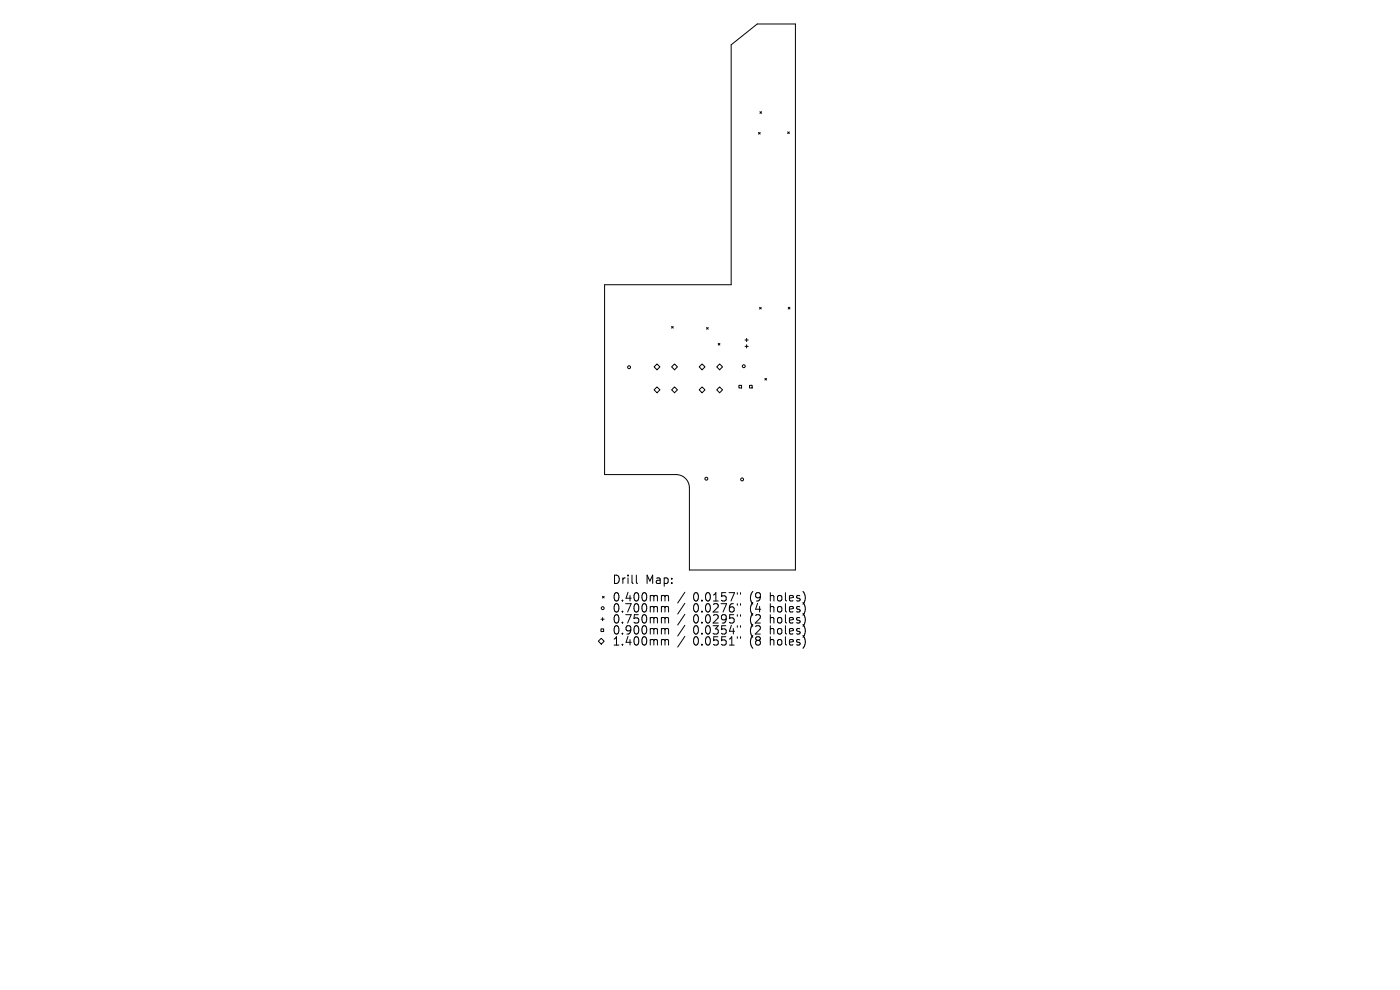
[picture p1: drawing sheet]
<svg xmlns="http://www.w3.org/2000/svg" width="297mm" height="210mm" viewBox="0 0 297 210" stroke-linecap="round" stroke-linejoin="round" font-family="sans-serif">
<defs><g id="words">
<g font-size="2.5">
<text x="129.9" y="124.1">Drill</text>
<text x="136.9" y="124.1">Map:</text>
<text x="129.9" y="127.8">0.400mm</text>
<text x="129.9" y="130.1">0.700mm</text>
<text x="147" y="127.8">0.0157&quot;</text>
<text x="147" y="130.1">0.0276&quot;</text>
<text x="159" y="127.8">(9</text>
<text x="159" y="130.1">(4</text>
<text x="163.4" y="127.8">holes)</text>
<text x="163.4" y="130.1">holes)</text>
<text x="129.9" y="132.5">0.750mm</text>
<text x="129.9" y="134.8">0.900mm</text>
<text x="129.9" y="137.1">1.400mm</text>
<text x="147" y="132.5">0.0295&quot;</text>
<text x="147" y="134.8">0.0354&quot;</text>
<text x="147" y="137.1">0.0551&quot;</text>
<text x="159" y="132.5">(2</text>
<text x="159" y="134.8">(2</text>
<text x="159" y="137.1">(8</text>
<text x="163.4" y="132.5">holes)</text>
<text x="163.4" y="134.8">holes)</text>
<text x="163.4" y="137.1">holes)</text>
</g>
</g></defs>
<g fill="none" stroke="#000" stroke-width=".21">
<path d="M155.1 9.5l5.5-4.4h8.1v115.8h-22.4v-17.4a2.81 2.81 0 0 0-2.9-2.8h-15.1v-40.3h26.8zM160.9 28.1l.4 .3M161.2 23.7l.4 .3M161.3 28.1l-.4 .3M161.6 23.7l-.4 .3M167.1 28l.4 .3M167.5 28l-.4 .3M139.4 77.2l.6 .6-.6 .6-.6-.6zM142.5 69.2l.3 .4M142.8 69.2l-.3 .4M143.1 77.2l.6 .6-.6 .6-.6-.6zM148.3 77.8l.6-.6 .7 .6-.7 .6z"/>
<path d="M149.9 69.5l.3 .3M150.2 69.5l-.3 .3M152.4 72.8l.3 .4M152.7 77.2l.6 .6-.6 .6-.7-.6zM152.7 72.8l-.3 .4M158.1 72.1h.6M158.1 73.5h.6M158.4 71.8v.7M158.4 73.1v.7M161.1 65.2l.4 .4M161.5 65.2l-.4 .4M167.2 65.2l.4 .3"/>
<path d="M167.6 65.2l-.4 .3M138.8 82.7l.6-.6 .6 .6-.6 .6zM142.5 82.7l.6-.6 .6 .6-.6 .6zM148.3 82.7l.6-.6 .7 .6-.7 .6zM152 82.7l.7-.6 .6 .6-.6 .6zM156.8 81.7h.5v.6h-.5zM159 81.7h.6v.6h-.6zM162.3 80.3l.3 .3M162.6 80.3l-.3 .3M126.9 136l.7-.6 .6 .6-.6 .6zM127.5 133.4h.6v.6h-.6zM127.5 131.3h.7"/>
<path d="M127.8 126.5l.4 .3M127.8 131v.7M128.2 126.5l-.4 .3M135 122v1.5l.3 .3M140.8 126.3l.3 .3M140.8 128.6l.3 .3M140.8 131l.3 .2M140.8 133.3l.3 .3M140.8 135.7l.3 .2M141.1 126.6v.9M141.1 128.9v.9M141.1 131.2v1"/>
<path d="M141.1 133.6v.9M141.1 135.9v.9M141.1 126.6l.2-.3 .4 .1 .1 1.1M141.1 128.9l.2-.3 .4 .1 .1 1.1M141.1 131.2l.2-.2 .4 .1 .1 1.1M141.1 133.6l.2-.3 .4 .1 .1 1.1M141.1 135.9l.2-.2h.4l.1 1.1M145.3 125.6l-1.5 2.3M145.3 128l-1.5 2.2M145.3 130.3l-1.5 2.3M145.3 132.6l-1.5 2.3M145.3 135l-1.5 2.3"/>
<path d="M156.4 125.7v.4M156.4 128.1v.3M156.4 130.4v.3M156.4 132.7v.4M156.4 135.1v.3M157.1 125.7v.4M157.1 128.1v.3M157.1 130.4v.3M157.1 132.7v.4M157.1 135.1v.3M170.8 126.2v1.2M170.8 128.6v1.1"/>
<path d="M170.8 130.9v1.2M170.8 133.2v1.2M170.8 135.6v1.2"/>
<circle cx="133.5" cy="77.9" r=".31"/>
<circle cx="157.8" cy="77.7" r=".31"/>
<circle cx="149.8" cy="101.5" r=".31"/>
<circle cx="157.4" cy="101.7" r=".31"/>
<circle cx="127.9" cy="129" r=".31"/>
</g>
<use href="#words"/>
</svg>
